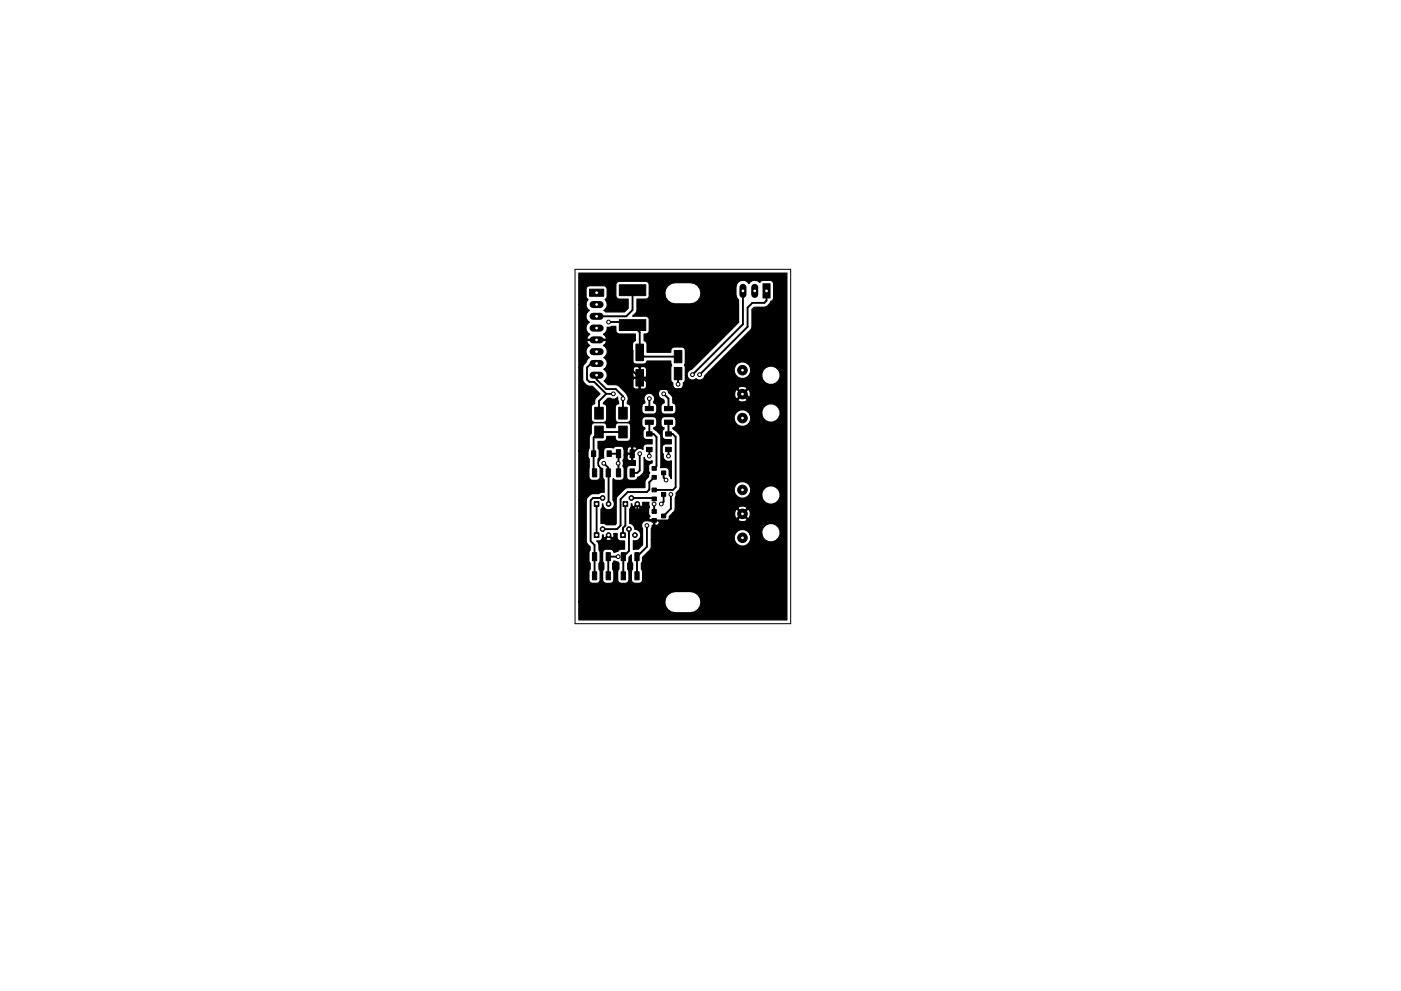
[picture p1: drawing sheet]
<svg xmlns="http://www.w3.org/2000/svg" width="297mm" height="210mm" viewBox="0 0 297 210" stroke-linecap="round" stroke-linejoin="round" font-family="sans-serif">
<path d="M121.9 57.1h45.7v75.2h-45.7z" fill="none" stroke="#000" stroke-width=".21"/>
<g fill="#000" stroke="#000" stroke-width=".21">
<path d="M125 61.4h3v1.5h-3zM131.3 60.4h5.6v2.3h-5.6zM131.3 67.8h5.6v2.3h-5.6zM134.8 73h1.6v3.5h-1.6zM143 74.4h1.6v2.6h-1.6zM161.8 60.2h1.5v3h-1.5zM126.1 86.4h1.8v2.5h-1.8zM126.1 90.4h1.8v2.5h-1.8zM125.4 95.7h.9v1.2h-.9zM128.7 95.7h.9v1.2h-.9zM131.2 86.4h1.8v2.5h-1.8zM131.2 90.4h1.8v2.5h-1.8z"/>
<path d="M130.7 95.4h.9v1.7h-.9zM133.6 95.4h.9v1.7h-.9zM134.8 78.4h1.6v3.5h-1.6zM138.2 99h1v.8h-1zM137.1 94.9h1.2v.9h-1.2zM137.1 91.6h1.2v.9h-1.2zM136.8 89.1h1.7v.9h-1.7zM136.8 86.2h1.7v.9h-1.7zM141.1 94.9h1.2v.9h-1.2zM141.1 91.6h1.2v.9h-1.2zM140.9 89.1h1.7v.9h-1.7zM140.9 86.2h1.7v.9h-1.7z"/>
<path d="M143 78h1.6v2.6h-1.6zM125.6 99.5h.9v1.7h-.9zM125.6 117.3h.9v1.7h-.9zM126 106.4h1v1h-1zM126 113h1v1h-1zM128.5 99.5h.9v1.7h-.9zM128.5 117.3h.9v1.7h-.9zM130.7 99.5h.9v1.7h-.9zM131.6 113h1v1h-1zM131.7 117.3h.9v1.7h-.9zM132.1 106.4h1v1h-1zM133.6 99.5h.9v1.7h-.9z"/>
<path d="M134.6 117.3h.9v1.7h-.9zM138.2 108.1h1v.8h-1zM138.2 110h1v.8h-1zM138.2 103.5h1v.8h-1zM138.2 105.4h1v.8h-1zM138.2 100.9h1v.8h-1zM140.2 109.1h1v.8h-1zM140.2 104.5h1v.8h-1zM140.2 99.9h1v.8h-1zM125.6 121.3h.9v1.7h-.9zM128.5 121.3h.9v1.7h-.9zM131.7 121.3h.9v1.7h-.9z"/>
<path d="M134.6 121.3h.9v1.7h-.9z"/>
<circle cx="129" cy="68.3" r=".4"/>
<circle cx="146.8" cy="79.5" r=".4"/>
<circle cx="148.3" cy="79.5" r=".4"/>
<circle cx="157.4" cy="78.5" r="1.02"/>
<circle cx="128" cy="98.3" r=".4"/>
<circle cx="130" cy="83.6" r=".4"/>
<circle cx="131.1" cy="98.3" r=".4"/>
<circle cx="132.1" cy="84.6" r=".4"/>
<circle cx="135.6" cy="96.3" r=".4"/>
<circle cx="137.7" cy="84.6" r=".4"/>
<circle cx="137.7" cy="96.8" r=".4"/>
<circle cx="140.7" cy="83.6" r=".4"/>
<circle cx="141.7" cy="96.8" r=".4"/>
<circle cx="143.8" cy="81.5" r=".4"/>
<circle cx="157.4" cy="88.7" r="1.02"/>
<circle cx="157.4" cy="83.6" r="1.02"/>
<circle cx="127.8" cy="105.7" r=".5"/>
<circle cx="127.8" cy="112.3" r=".5"/>
<circle cx="129" cy="106.9" r=".5"/>
<circle cx="129" cy="113.5" r=".5"/>
<circle cx="131.1" cy="118.1" r=".4"/>
<circle cx="133.3" cy="112.3" r=".5"/>
<circle cx="133.9" cy="105.7" r=".5"/>
<circle cx="134.6" cy="113.5" r=".5"/>
<circle cx="135.1" cy="106.9" r=".5"/>
<circle cx="137.2" cy="111.5" r=".4"/>
<circle cx="138.7" cy="106.9" r=".4"/>
<circle cx="140.2" cy="106.9" r=".4"/>
<circle cx="141.2" cy="101.8" r=".4"/>
<circle cx="142.2" cy="104.9" r=".4"/>
<circle cx="157.4" cy="114.1" r="1.02"/>
<circle cx="157.4" cy="103.9" r="1.02"/>
<circle cx="157.4" cy="109" r="1.02"/>
</g>
<path d="M125.7 64.6h1.5M125.7 67.1h1.5M125.7 69.6h1.5M125.7 72.1h1.5M125.7 74.6h1.5M125.7 77.1h1.5M125.7 79.6h1.5M157.5 61v1.5M160 61v1.5" fill="none" stroke="#000" stroke-width="1.5"/>
<g fill="none" stroke="#000" stroke-width=".4">
<path d="M126.5 79.6v.9l2 2h2.1l1.5 1.6v3.6M126.5 72.1h5.3l2.3 2.3v4.2l1.5 1.6M126.5 77.1h-1.2l-.8 .9v2.5l.5 .5h1l2.5 2.6M129 68.3h4.5l2.1 2.2v4.3l.9 .9h7.3M134.1 61.6v4.2l-1.3 1.3h-6.3M143.8 79.3v2.2M157.5 61.7v7.1l-10.7 10.7M162.5 61.7v2.1l-.4 .5h-2.6l-1 1v4l-10.2 10.2M128 98.3l1 .9v7.7M128.5 83.6l-1.5 1.5v2.6M128.5 83.6h1.5M129.2 96.3h1.9v4"/>
<path d="M131.1 98.3h.1M132.1 91.7h-5.1l-1.1 1.1v7.3l.2 .2M135.6 80.2v14.5l-1.6 1.6M135.6 96.3v3.5l-.5 .5h-1.1M135.6 80.2h.7l2.4 2.3h17.6l1.1 1.1h.7l1.4 1.5v21.8l-3.5 3.5h-20.4l-.5-.4v-3.1M137.7 84.6v2.1M137.7 89.6v2.5h.9l.6 .6v6.2l-.5 .5M137.7 95.4v1.4M140.7 83.6l1 1v2.1M141.7 89.6v2.5h.9l.7 .6v10.7l-.6 .5h-4M141.7 95.4v1.4M126.5 106.9v6.6"/>
<path d="M127.8 105.7h-2.1l-.5 .5v8.6l.9 .8v6.6M131.1 118.1h-2.1v4.1M132.6 106.9v4.6l-.5 .5v1.5M133.3 112.3v4.6l-1.1 1.2v4.1M133.9 105.7h4.6l.2 .1M137.2 111.5v4.5l-2.1 2.1v4.1M138.7 106.9v1.6M138.7 101.3l-1 1v1.6l-.5 .5h-4.1l-1.5 1.5v5.6l-.8 .8h-3M140.7 100.3v1l.5 .5M140.7 104.9v1.5l-.5 .5M142.2 104.9v3l-1.5 1.6"/>
</g>
<path d="M122.7 57.9h44.1v73.6h-44.1v-3.7h18.2l.2 .8 .5 .7 .7 .5 .9 .2h3.2a2.25 2.25 0 0 0 2.2-2.2 2.25 2.25 0 0 0-2.2-2.3h-3.2l-.9 .2-.7 .5-.5 .7-.2 .9h-18.2v-21.6h1.6v8.6l.3 .7 .5 .5v.7l-.2 .6v1.7l.2 .5v1.3l-.2 .5v1.7a.74 .74 0 0 0 .7 .8l1.2-.1 .4-.4v-.3v-1.7l-.2-.5v-1.3l.2-.5v-1.7l-.2-.6-.1-1.4-.4-.5a.97 .97 0 0 0 1.2-.5h.7l.1 .2 .8 .1 .3-.1v-.2l-.6-.6-.6 .6h-.7v-.8h.2l.1 .6h.2l.8-.8 .8 .8h.2l.2-.4-.1-.5h.7v.8l.2 .5 .6 .3h.8v1.7l-1 .1-.4 .4-.9 .2a.72 .72 0 0 0-.7-.7l-1.2 .1-.4 .4v2l.2 .5v1.3l-.2 .5v1.7a.74 .74 0 0 0 .7 .8l1.2-.1 .4-.4v-2l-.2-.5v-1.3l.2-.5 .9 .2 .2 .3v1.3l-.2 .5v1.7a.74 .74 0 0 0 .7 .8l1.2-.1 .4-.4v-2l-.2-.5v-1.3l.2-.3v-1l.6-.5v1.3l.2 .5v1.3l-.2 .5v1.7a.74 .74 0 0 0 .7 .8l1.2-.1 .4-.4v-2l-.2-.5v-1.3l.2-.3v-1l1.8-1.8 .1-2h17.6l.2 .7a1.76 1.76 0 0 0 2.4 .6 1.76 1.76 0 0 0 .7-2.3h2.5l.3 .7a1.96 1.96 0 0 0 3.3 0 1.96 1.96 0 0 0-1.3-3 1.96 1.96 0 0 0-2.3 2.3h-2.5l-.1-.3a1.78 1.78 0 0 0-2.2-.6 1.78 1.78 0 0 0-1 1.9h-17.6v-2.2l.2-.7 .3-.2v-.8h-.8l-.4-.1a1.14 1.14 0 0 0-1.2 .5 1.14 1.14 0 0 0 0 1.3v3.4l-.9 .9-1 .1v-1.9a1.23 1.23 0 0 0 1.6-1 1.23 1.23 0 0 0-1.3-1.4 1.18 1.18 0 0 0-1.1-1.3v-3l.3-.3h.7a.8 .8 0 0 0 1.2 .2v-.2l-.6-.6-.6 .6h-.7v-.8h.2l.1 .6h.2l.8-.8 .8 .8h.2l.2-.4-.1-.5h1.4v.6l.1 .4a1.55 1.55 0 0 0 .1 1.9 .48 .48 0 0 0 0 .8h1v1a.55 .55 0 0 0 .8 0 .55 .55 0 0 0 0-.8l.2-.1a1.59 1.59 0 0 0 2-.2h14.6l.1 .3a1.28 1.28 0 0 0 1.9-.3l-1-1-1 1h-14.6l.1-.6 .8-.8h13.1l.2 1.1 .3 .1 .9-1h.4l1 1a1.18 1.18 0 0 0 0-2l-1 1h-.4l-.9-1-.3 .1-.2 .7h-13.1l.4-.5 .1-.4h13.2l1 .9 1-.9-.1-.3a1.28 1.28 0 0 0-1.9 .3h-13.2v-2.3l.2-.5-.1-.5 .4-.3h12a1.77 1.77 0 0 0 2.7 1.1h3.1l.3 .7a1.96 1.96 0 0 0 3.3 0 1.96 1.96 0 0 0-1.3-3 1.96 1.96 0 0 0-2.3 2.3h-3.1l.5-.5a1.78 1.78 0 0 0-1.1-2.7 1.78 1.78 0 0 0-2.1 2.1h-12l.4-.6 .1-.3v-10.7l-.3-.7-1.2-1v-.2a.72 .72 0 0 0 .6-.8v-1h12.4l.2 .7a1.76 1.76 0 0 0 2.4 .6 1.76 1.76 0 0 0 .7-2.3h2.5l.3 .7a1.96 1.96 0 0 0 3.3 0 1.96 1.96 0 0 0-1.3-3 1.96 1.96 0 0 0-2.3 2.3h-2.5l-.1-.3a1.78 1.78 0 0 0-2.2-.6 1.78 1.78 0 0 0-1 1.9h-12.4l-.4-.6h-2a.74 .74 0 0 0-.8 .7l.1 1.2 .6 .5v.2l-.4 .3a1.61 1.61 0 0 0 .4 1.9l1.5 .1v.9h-1.2a.74 .74 0 0 0-.7 .7v1.2l.3 .3a1.13 1.13 0 0 0 .3 1.3 1.13 1.13 0 0 0 1.3 0v3.9l-.4-.7a1.46 1.46 0 0 0-.5-1.7h-1.3v-6.5l-.3-.7-1.2-1v-.2a.72 .72 0 0 0 .7-.8l-.1-1.1-.4-.5h-2a.74 .74 0 0 0-.7 .7v1.2l.6 .5v.2l-.3 .3a1.61 1.61 0 0 0 .4 1.9l1.5 .1v.9h-1.2a.85 .85 0 0 0-.8 1.2 1.06 1.06 0 0 0-1.2-.1 .57 .57 0 0 0-.9-.4v2.7l.1 .1h.4v1.1l-1.1-.1-.5 .2-.3 .6v1.7a.74 .74 0 0 0 .8 .7h1.2l.2-.2 .2-.5 .6-.2 .7-.8 .1-3.2a1.13 1.13 0 0 0 1.7 .7l-.1 .5a.74 .74 0 0 0-.7 .8l.1 1 .2 .3-.2 .3-.1 .6-.7 .8-.1 1.5h-3.6l-.7 .2-1.7 1.9-.1 5.5-.2 .2h-1.8a1.11 1.11 0 0 0-1.2-.2v-3.1l.3-.3 .1-.8a1.24 1.24 0 0 0 1.7 1.2 1.24 1.24 0 0 0 .5-2v-4.4v-.2l.4 .4a1.61 1.61 0 0 0 1.9-.4v-2l-.2-.6 .1-.8-.1-.4a1.04 1.04 0 0 0 .2-1.2h.7v.7a.58 .58 0 0 0 .9 .4v-1.2l-1.6 .1v-1.2h.7v.7l.1 .1h.8v-1.2l-.1-.1a.66 .66 0 0 0-.8 .5h-.7l-.4-.6a1.64 1.64 0 0 0-1.9 .4l-1.3-.2-.5 .2-.2 .6v1.5a1.17 1.17 0 0 0-1.1 1 1.17 1.17 0 0 0 .9 1.3v1.7l.3 .6v2.7l-.6-.1-.5 .3-1.6 .1-.8 .7-.3 .7h-1.6v-10.5h2v1.2l.2 .5v3.8l.2 .5 .2 .2a1.61 1.61 0 0 0 1.9-.4v-2l-.2-.5-.2-.2v-1.4a2.39 2.39 0 0 0 .2-2l-.2-.3v-1.5h1.1a.81 .81 0 0 0 .7-1h1.8v.3a.74 .74 0 0 0 .8 .7h1.8l.5-.2 .2-.5v-2.5a.74 .74 0 0 0-.7-.7h-2.1a.86 .86 0 0 0-.5 1h-1.8v-.3a.74 .74 0 0 0-.7-.7h-1.8l-.5 .2-.2 .5v1.6l-.5 .8v2.3l-.2 .6h-2v-17.7h.8v2.5l.3 .7a1.62 1.62 0 0 0 1.8 .7l1.6 1.7-1.1 1.1v1l-.5 .2-.2 .2v2.8a.74 .74 0 0 0 .7 .7h1.8l.5-.2 .2-.5v-2.5a.73 .73 0 0 0-.7-.7v-.2l1-1h.5a1.13 1.13 0 0 0 1.6-.2l.2 1.4a.73 .73 0 0 0-.8 .7v2.5l.2 .5 .6 .2h1.8a.74 .74 0 0 0 .7-.7v-2.7h2.4v.9a.74 .74 0 0 0 .7 .8l2-.1 .4-.4a1.61 1.61 0 0 0-.4-1.9h-.2v-.3a1.09 1.09 0 0 0-.1-1.4h1.1l.5 .7 .7 .5v.5l-.6 .4a1.61 1.61 0 0 0 .4 1.9l2 .1a.74 .74 0 0 0 .7-.8v-1.1l-.6-.5v-.7h13.7l.1 .3a1.28 1.28 0 0 0 1.9-.3l-1-1-1 1h-13.7l-.1-.6-.8-.8h14v.6l.2 .5 .3 .1 .9-1h.4l1 1 .2-.1a1.28 1.28 0 0 0-.2-1.9l-1 1h-.4l-.9-1-.3 .1-.2 .7h-14a1.15 1.15 0 0 0-1.3-1 1.15 1.15 0 0 0-.9 1.4h-1.1l-.2-.2a1.14 1.14 0 0 0-1.5 .2 1.14 1.14 0 0 0-.1 1.4v.3l-.4 .2-.2 .5h-2.4l-.2-.3-.5-.2v-.5a1.84 1.84 0 0 0-.3-1.8l-1.8-1.7-2-.1-.8-.8 .4-.3h5.7l.1 1.8 .4 .2h.7l.1-.1v-2.1h.3v2.1l.1 .1h.7l.5-.5v-1.5l-.2-.2h-2.5l-.2 .2h-5.7a1.39 1.39 0 0 0-.5-2.1l6.2-.1v1.6l.2 .1h1.1v-2.1h.3v2.1h1.1l.2-.1v-1.6l-.5-.5h-.7l-.1 .1-1.1-.1-.5 .5h-6.1l.2-.1a1.45 1.45 0 0 0-.3-2.3 1.44 1.44 0 0 0-.1-2.6l.7-.8-.1-.3h-4l-.1 .3 .6 .8-.3 .3a1.45 1.45 0 0 0 .3 2.3l-.3 .2-.4 .7-.5 .5-.3 .7h-.8v-13.4h1.5l.1 .6 .7 .7a1.43 1.43 0 0 0 0 2.5 1.44 1.44 0 0 0 0 2.5l-.6 .8 .1 .3h4l.1-.3-.7-.8 .8-.7v-.8l1.9-.2v1.2l.4 .4 3.7 .1v1.4a.71 .71 0 0 0-.6 .7v3.8l.4 .4 1.9 .1a.72 .72 0 0 0 .8-.7h5v.4a.72 .72 0 0 1 0 1v2.6l.2 .5 .3 .1a1.14 1.14 0 0 0 .4 1.3 1.14 1.14 0 0 0 1.3 0h12l1 .9 1-.9-.1-.3a1.28 1.28 0 0 0-1.9 .3h-12l.5-.7v-.6l.3-.3 .1-1.2h.4a1.13 1.13 0 0 0 1.9 .6 1.12 1.12 0 0 0 1.9-.6l.8-.8h5.4a1.77 1.77 0 0 0 2.7 1.1h3.1l.3 .7a1.96 1.96 0 0 0 3.3 0 1.96 1.96 0 0 0-1.3-3 1.96 1.96 0 0 0-2.3 2.3h-3.1l.5-.5a1.78 1.78 0 0 0-1.1-2.7 1.78 1.78 0 0 0-2.1 2.1h-5.4l8.9-8.9 .2-.7v-3.6l.5-.5 2.5-.1 .8-.7 .2-.5 .4-.2 .2-.5v-3a.74 .74 0 0 0-.7-.7h-1.8l-.4 .4a1.44 1.44 0 0 0-2.3 .3 1.46 1.46 0 0 0-1.7-.7 1.46 1.46 0 0 0-1.1 1.4l.2 2.2 .4 .5v4.8l-10 10a1.13 1.13 0 0 0-.9 1.3h-.4v-1.7a.72 .72 0 0 1 0-1v-2.6l-.2-.6-.5-.2h-1.6a.83 .83 0 0 0-.8 1.1h-5v-1.7a.71 .71 0 0 0-.6-.7v-1.4h.3a.74 .74 0 0 0 .8-.8v-2.3l-.3-.5-.5-.2h-2.8l.9-1v-2.6l2.2-.1a.96 .96 0 0 0 .5-1.2h3.2l.2 .9 .5 .7 .7 .5 .9 .2h3.2a2.25 2.25 0 0 0 2.2-2.3 2.25 2.25 0 0 0-2.2-2.2h-3.2l-.9 .1-.7 .5-.5 .8-.2 .8h-3.2v-1.8l-.3-.5-.2-.2h-5.9a.74 .74 0 0 0-.7 .7v2.6l.4 .4 .3 .1h1.9v1.9l-.8 .8h-4l-.4-.3 .3-.2a1.46 1.46 0 0 0 0-2.2l.4-.4v-1.7a.74 .74 0 0 0-.7-.8h-3l-.5 .2-.2 .6v1.5l.2 .5 .2 .1-.4 .5-.1 .6h-1.5z" fill="#000" stroke="#000" stroke-width=".25"/>
<g fill="#fff" stroke="#fff" stroke-width=".21">
<circle cx="128" cy="98.3" r=".17"/>
<circle cx="129" cy="68.3" r=".17"/>
<circle cx="140.7" cy="83.6" r=".17"/>
<circle cx="130" cy="83.6" r=".17"/>
<circle cx="132.1" cy="84.6" r=".17"/>
<circle cx="137.7" cy="84.6" r=".17"/>
<circle cx="131.1" cy="98.3" r=".17"/>
<circle cx="138.7" cy="106.9" r=".17"/>
<circle cx="142.2" cy="104.9" r=".17"/>
<circle cx="141.7" cy="96.8" r=".17"/>
<circle cx="137.7" cy="96.8" r=".17"/>
<circle cx="148.3" cy="79.5" r=".17"/>
<circle cx="146.8" cy="79.5" r=".17"/>
<circle cx="140.2" cy="106.9" r=".17"/>
<circle cx="131.1" cy="118.1" r=".17"/>
<circle cx="137.2" cy="111.5" r=".17"/>
<circle cx="141.2" cy="101.8" r=".17"/>
<circle cx="143.8" cy="81.5" r=".17"/>
<circle cx="135.6" cy="96.3" r=".17"/>
<circle cx="126.5" cy="62.1" r=".17"/>
<circle cx="126.5" cy="64.6" r=".17"/>
<circle cx="126.5" cy="67.1" r=".17"/>
<circle cx="126.5" cy="69.6" r=".17"/>
<circle cx="126.5" cy="72.1" r=".17"/>
<circle cx="126.5" cy="74.6" r=".17"/>
<circle cx="126.5" cy="77.1" r=".17"/>
<circle cx="126.5" cy="79.6" r=".17"/>
<circle cx="157.4" cy="78.5" r=".17"/>
<circle cx="157.4" cy="88.7" r=".17"/>
<circle cx="157.4" cy="83.6" r=".17"/>
<circle cx="163.4" cy="79.6" r=".17"/>
<circle cx="163.4" cy="87.6" r=".17"/>
<circle cx="162.5" cy="61.7" r=".17"/>
<circle cx="160" cy="61.7" r=".17"/>
<circle cx="157.5" cy="61.7" r=".17"/>
<circle cx="157.4" cy="103.9" r=".17"/>
<circle cx="157.4" cy="114.1" r=".17"/>
<circle cx="157.4" cy="109" r=".17"/>
<circle cx="163.4" cy="105" r=".17"/>
<circle cx="163.4" cy="113" r=".17"/>
<circle cx="127.8" cy="105.7" r=".17"/>
<circle cx="129" cy="106.9" r=".17"/>
<circle cx="126.5" cy="106.9" r=".17"/>
<circle cx="127.8" cy="112.3" r=".17"/>
<circle cx="129" cy="113.5" r=".17"/>
<circle cx="126.5" cy="113.5" r=".17"/>
<circle cx="133.3" cy="112.3" r=".17"/>
<circle cx="134.6" cy="113.5" r=".17"/>
<circle cx="132.1" cy="113.5" r=".17"/>
<circle cx="133.9" cy="105.7" r=".17"/>
<circle cx="135.1" cy="106.9" r=".17"/>
<circle cx="132.6" cy="106.9" r=".17"/>
</g>
<path d="M143.3 62.2h3M143.3 127.8h3" fill="none" stroke="#fff" stroke-width="3"/>
</svg>
